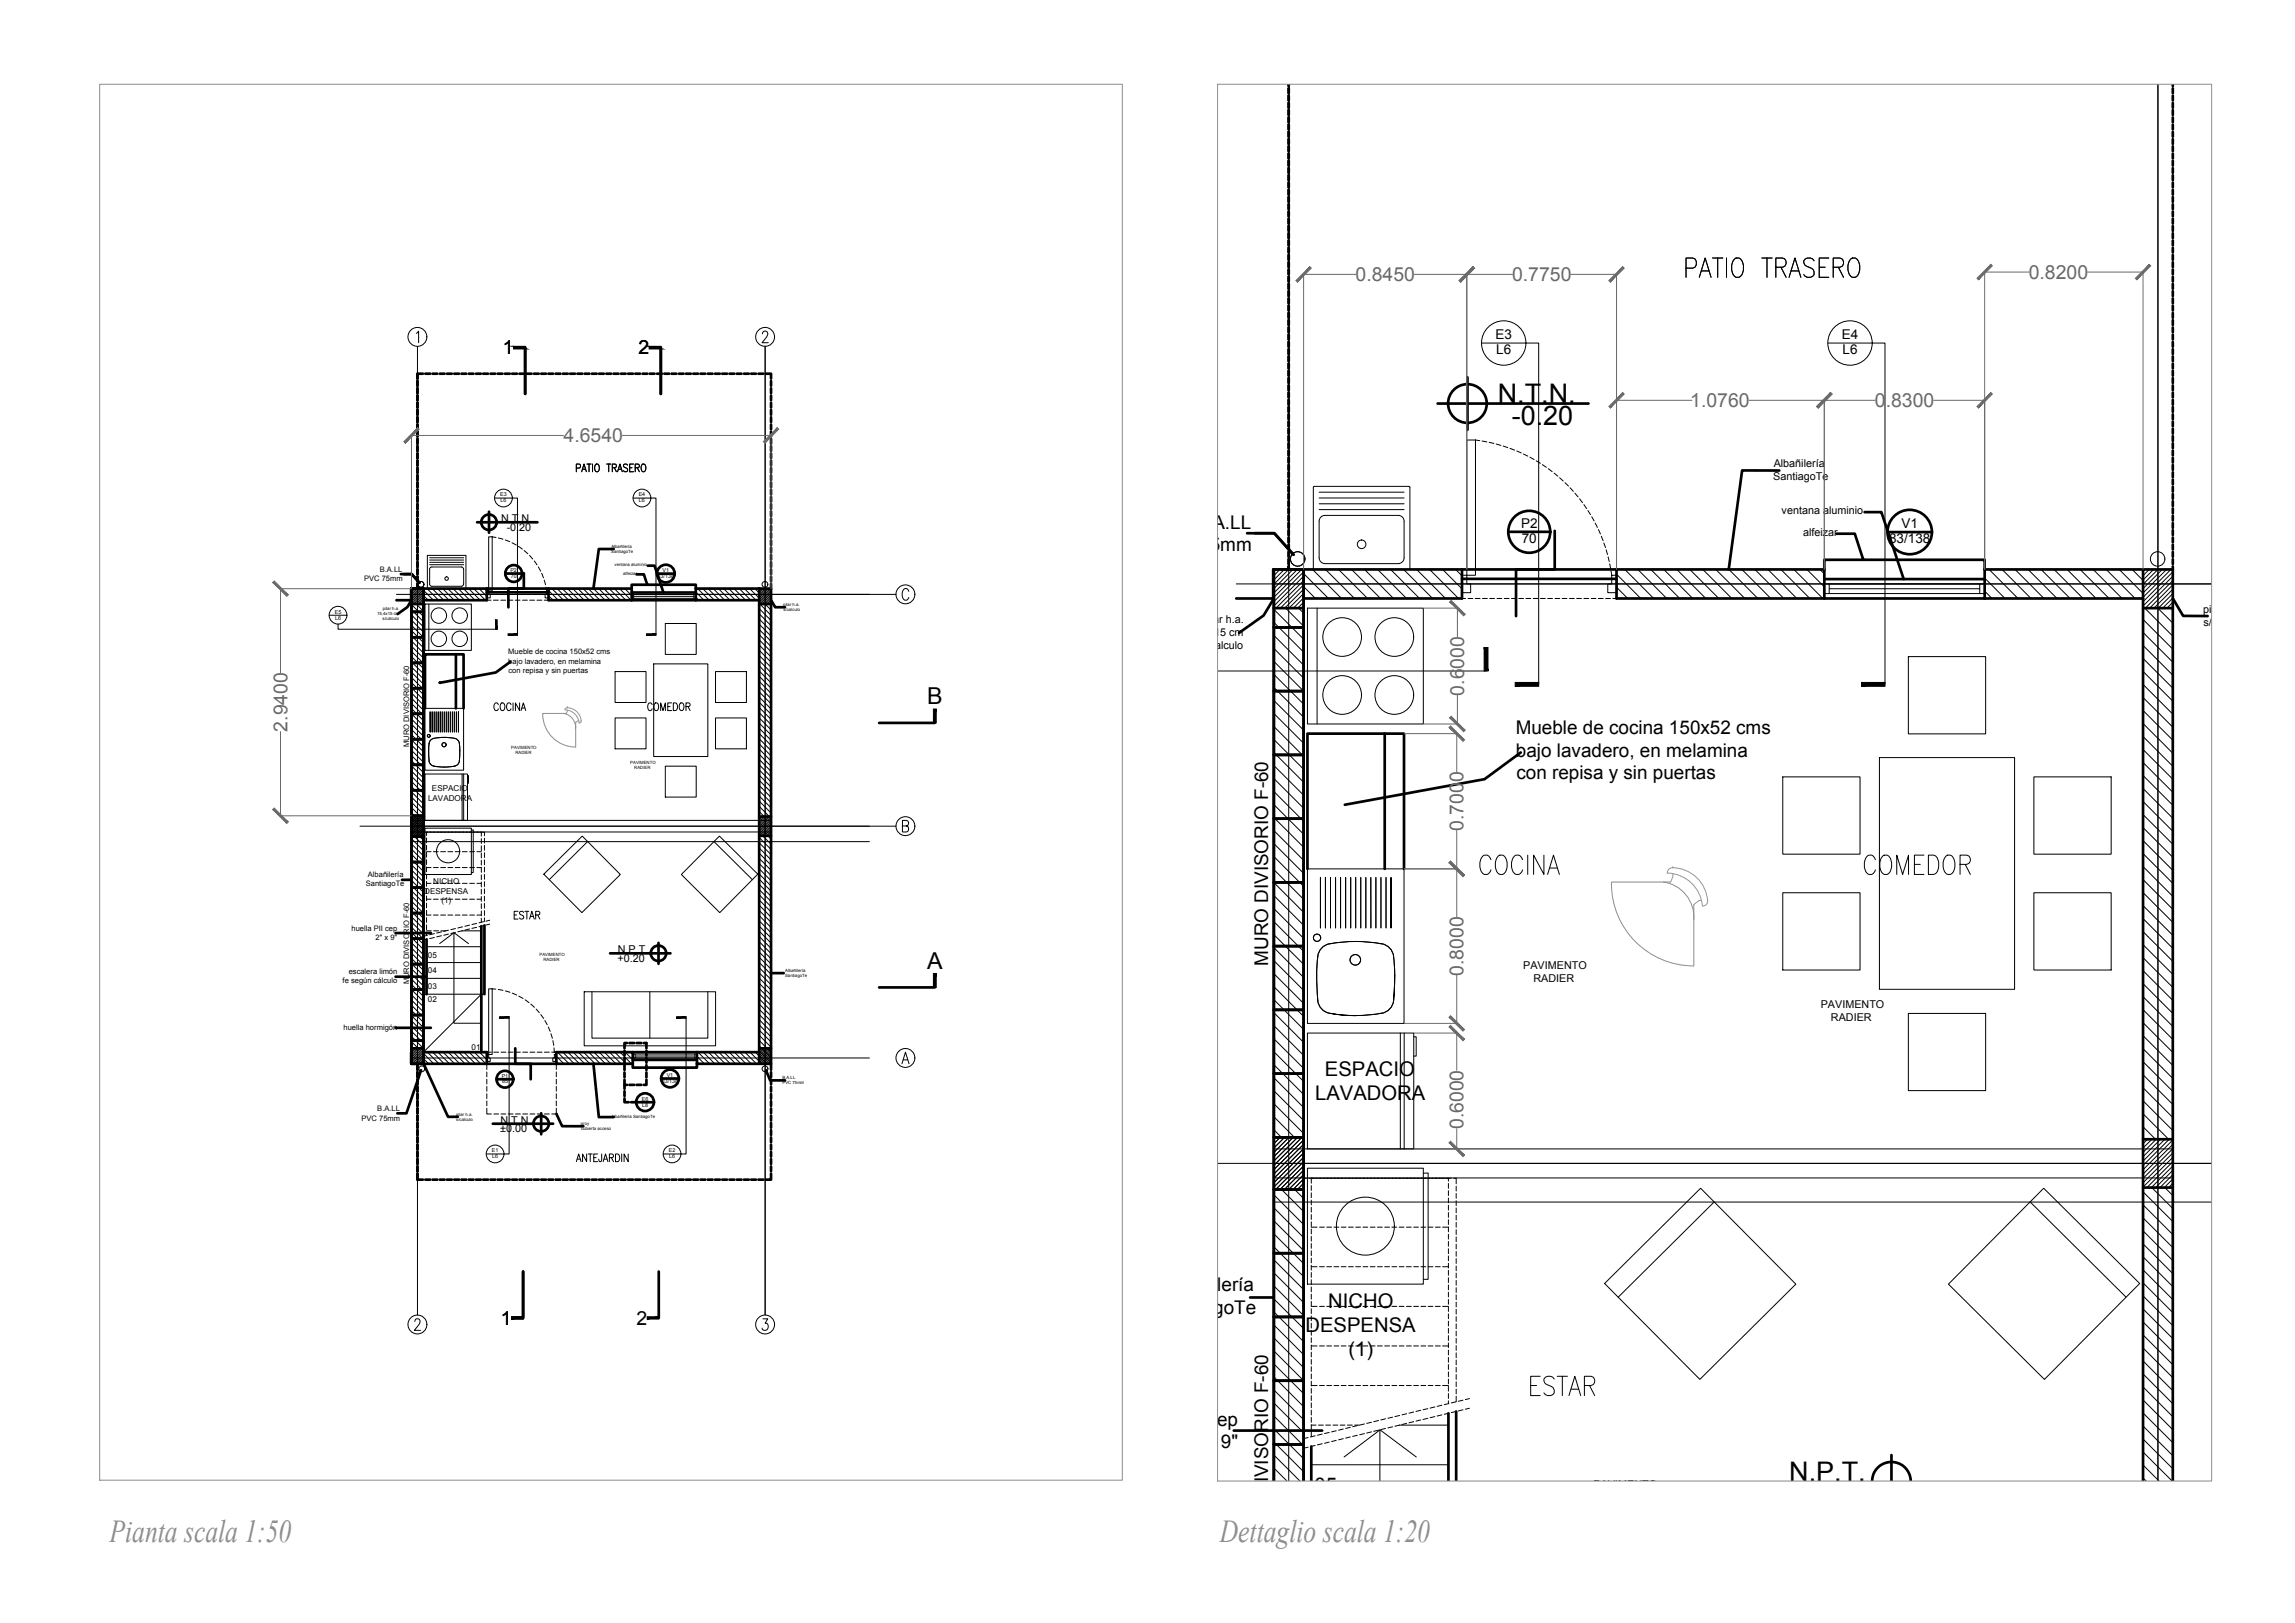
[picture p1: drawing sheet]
<svg xmlns="http://www.w3.org/2000/svg" width="594mm" height="420mm" viewBox="0 0 594 420" stroke-linecap="round" stroke-linejoin="round" font-family="sans-serif">
<defs><g id="words">
<text font-size="9.3" x="395.5" y="362.7">ESTAR</text>
<g font-size="8.8">
<text x="435.7" y="73">PATIO TRASERO</text>
<text x="382.1" y="227.5">COCINA</text>
<text x="481.9" y="227.5">COMEDOR</text>
</g>
<g font-size="8.3" fill="#8d8d8d">
<text x="28.4" y="399.1">Pianta scala 1:50</text>
<text x="315.8" y="399.1">Dettaglio scala 1:20</text>
</g>
<g font-size="7">
<text x="387.7" y="104.3">N.T.N.</text>
<text x="391.3" y="110">-0.20</text>
<text x="463.2" y="383.3">N.P.T.</text>
</g>
<g font-size="6">
<text x="240" y="182.3">B</text>
<text x="240" y="250.7">A</text>
</g>
<g font-size="5.2">
<text x="343" y="278.5">ESPACIO</text>
<text x="340.5" y="284.8">LAVADORA</text>
<text x="343.8" y="338.5">NICHO</text>
<text x="337.9" y="344.8">DESPENSA</text>
<text x="349.1" y="351.1">(1)</text>
<text x="340.3" y="386.2">05</text>
</g>
<g font-size="5" fill="#696969">
<text x="350.9" y="72.8">0.8450</text>
<text x="391.4" y="72.8">0.7750</text>
<text x="525.2" y="72.2">0.8200</text>
<text x="437.5" y="105.4">1.0760</text>
<text x="485.3" y="105.4">0.8300</text>
<text x="145.9" y="114.5">4.6540</text>
<text x="379" y="180.1" transform="rotate(-90 379 180.1)">0.6000</text>
<text x="74.4" y="189.4" transform="rotate(-90 74.4 189.4)">2.9400</text>
<text x="378.9" y="215.1" transform="rotate(-90 378.9 215.1)">0.7000</text>
<text x="378.9" y="252.6" transform="rotate(-90 378.9 252.6)">0.8000</text>
<text x="378.9" y="292.3" transform="rotate(-90 378.9 292.3)">0.6000</text>
</g>
<g font-size="5">
<text x="130.2" y="91.8">1</text>
<text x="165.3" y="91.8">2</text>
<text x="129.7" y="343">1</text>
<text x="164.8" y="343">2</text>
</g>
<g font-size="4.9">
<text x="309.2" y="136.8">B.A.LL</text>
<text x="299" y="142.7">PVC 75mm</text>
<text x="392.4" y="190.1">Mueble de cocina 150x52 cms</text>
<text x="392.4" y="195.9">bajo lavadero, en melamina</text>
<text x="392.5" y="201.7">con repisa y sin puertas</text>
<text x="328.2" y="250" transform="rotate(-90 328.2 250)">MURO DIVISORIO F-60</text>
<text x="301.5" y="334.2">Albañilería</text>
<text x="300.2" y="340.1">SantiagoTe</text>
<text x="290.9" y="369.2">huella PII cep</text>
<text x="306.4" y="375">2&quot; x 9&quot;</text>
<text x="328.2" y="403.6" transform="rotate(-90 328.2 403.6)">MURO DIVISORIO F-60</text>
</g>
<g font-size="3.5">
<text x="387.1" y="87.7">E3</text>
<text x="476.8" y="87.7">E4</text>
<text x="387.3" y="91.6">L6</text>
<text x="477" y="91.6">L6</text>
<text x="393.7" y="136.6">P2</text>
<text x="492.2" y="136.6">V1</text>
<text x="393.9" y="140.5">70</text>
<text x="489" y="140.5">83/138</text>
</g>
<g font-size="2.8">
<text x="459" y="124.2">SantiagoTe</text>
<text x="459.1" y="120.8">Albañilería</text>
<text x="129.7" y="135.2">N.T.N.</text>
<text x="131.2" y="137.4">-0.20</text>
<text x="461.2" y="132.9">ventana aluminio</text>
<text x="466.7" y="138.7">alfeizar</text>
<text x="311.2" y="161.3">pilar h.a.</text>
<text x="570.3" y="158.7">pilar h.a.</text>
<text x="570.4" y="162">s/calculo</text>
<text x="307.5" y="164.7">15,4x15 cm</text>
<text x="311" y="168">s/calculo</text>
<text x="159.9" y="249">+0.20</text>
<text x="159.9" y="246.8">N.P.T.</text>
<text x="394.3" y="250.9">PAVIMENTO</text>
<text x="396.9" y="254.2">RADIER</text>
<text x="471.3" y="261.1">PAVIMENTO</text>
<text x="473.9" y="264.4">RADIER</text>
<text x="129.5" y="293.1">±0.00</text>
<text x="129.5" y="290.9">N.T.N.</text>
<text x="412.5" y="385.3">PAVIMENTO</text>
</g>
<g font-size="2.1">
<text x="110.8" y="207.3">LAVADORA</text>
<text x="111.8" y="204.8">ESPACIO</text>
<text x="109.8" y="231.3">DESPENSA</text>
<text x="112.2" y="228.8">NICHO</text>
<text x="114.2" y="233.8">(1)</text>
<text x="110.8" y="247.9">05</text>
<text x="110.8" y="256.1">03</text>
<text x="110.8" y="252">04</text>
<text x="110.8" y="259.3">02</text>
<text x="122.1" y="271.8">01</text>
</g>
<g font-size="2">
<text x="98.3" y="148.1">B.A.LL</text>
<text x="94.2" y="150.5">PVC 75mm</text>
<text x="131.6" y="169.4">Mueble de cocina 150x52 cms</text>
<text x="131.6" y="171.8">bajo lavadero, en melamina</text>
<text x="131.6" y="174.1">con repisa y sin puertas</text>
<text x="105.9" y="193.4" transform="rotate(-90 105.9 193.4)">MURO DIVISORIO F-60</text>
<text x="95.2" y="227.1">Albañilería</text>
<text x="94.7" y="229.4">SantiagoTe</text>
<text x="91" y="241.1">huella PII cep</text>
<text x="97.2" y="243.4">2&quot; x 9&quot;</text>
<text x="88.7" y="254.5">fe según cálculo</text>
<text x="90.3" y="252.2">escalera limón</text>
<text x="105.9" y="254.8" transform="rotate(-90 105.9 254.8)">MURO DIVISORIO F-60</text>
<text x="88.9" y="266.6">huella hormigón</text>
<text x="97.7" y="287.7">B.A.LL</text>
<text x="93.6" y="290.1">PVC 75mm</text>
</g>
<g font-size="1.4">
<text x="129.5" y="128.5">E3</text>
<text x="129.5" y="130.1">L6</text>
<text x="165.3" y="128.5">E4</text>
<text x="165.4" y="130.1">L6</text>
<text x="132.1" y="148">P2</text>
<text x="132.2" y="149.6">70</text>
<text x="170.2" y="149.6">83/138</text>
<text x="171.5" y="148.1">V1</text>
<text x="86.7" y="158.8">E5</text>
<text x="86.7" y="160.4">L6</text>
<text x="129.9" y="278.9">P1</text>
<text x="129.9" y="280.5">85</text>
<text x="171.3" y="280.3">83/138</text>
<text x="172.6" y="278.7">V1</text>
<text x="166.1" y="284.9">E6</text>
<text x="166.2" y="286.5">L8</text>
<text x="127.3" y="298.3">E1</text>
<text x="127.4" y="299.9">L6</text>
<text x="173.1" y="298.3">E2</text>
<text x="173.2" y="299.9">L6</text>
</g>
<g font-size="1.1">
<text x="158.2" y="143.1">SantiagoTe</text>
<text x="158.3" y="141.7">Albañilería</text>
<text x="159.1" y="146.6">ventana aluminio</text>
<text x="161.3" y="148.9">alfeizar</text>
<text x="97.6" y="159.3">15,4x15 cm</text>
<text x="99" y="160.6">s/calculo</text>
<text x="99.1" y="158">pilar h.a.</text>
<text x="202.8" y="156.9">pilar h.a.</text>
<text x="202.8" y="158.2">s/calculo</text>
<text x="132.3" y="193.8">PAVIMENTO</text>
<text x="133.4" y="195.1">RADIER</text>
<text x="163.2" y="197.8">PAVIMENTO</text>
<text x="164.2" y="199.2">RADIER</text>
<text x="139.6" y="247.5">PAVIMENTO</text>
<text x="140.7" y="248.9">RADIER</text>
<text x="203.3" y="251.6">Albañilería</text>
<text x="203.2" y="253">SantiagoTe</text>
<text x="202.6" y="279.4">B.A.LL</text>
<text x="202.6" y="280.7">PVC 75mm</text>
<text x="118.1" y="288.9">pilar h.a.</text>
<text x="118.1" y="290.2">s/calculo</text>
<text x="150.4" y="291.3">proy</text>
<text x="150.4" y="292.6">cubierta acceso</text>
<text x="158.3" y="289.5">Albañilería SantiagoTe</text>
</g>
</g></defs>
<!-- layer: A-ANNO-SYMB -->
<g fill="none" stroke="#000" stroke-width=".26">
<path d="M333.6 21.8v361.6M558.6 21.8v361.6M108.1 89.7v250.8M198.1 89.6v250.8M102.6 153.9h129.4M320 151.2h252.5M93.2 213.9h138.8M106.5 215.4h93.1M106.5 217.9h118.6M106.5 212.4h93.1M106.5 273.9h118.6M329.7 297.4h232.7"/>
<path d="M315.2 301.2h257.3M329.7 304.9h232.7M329.7 311.2h242.8"/>
<circle cx="108.1" cy="87.2" r="2.44"/>
<circle cx="198.1" cy="87.2" r="2.44"/>
<circle cx="234.4" cy="153.9" r="2.44"/>
<circle cx="234.4" cy="213.9" r="2.44"/>
<circle cx="234.4" cy="273.9" r="2.44"/>
<circle cx="108.1" cy="342.9" r="2.44"/>
<circle cx="198.1" cy="342.9" r="2.44"/>
</g>
<!-- layer: A-WALL-FULL -->
<g fill="none" stroke="#000" stroke-width=".7">
<path d="M106.5 152.4h3.1v123h-3.1zM106.5 158.4h3.1M106.5 156.4h3.1M109.6 152.4h16.4v3h-16.4M142 152.4h21.5v3h-21.5zM196.5 152.4h3.1v123h-3.1zM196.5 152.4h-16.4v3h16.4M196.5 156.4h3.1M329.7 157.4h7.7M337.4 147.4h41v7.5h-41M418.5 147.4h53.7v7.5h-53.7zM554.7 147.4h-41v7.5h41"/>
<path d="M554.7 157.4h7.7M106.5 178.2h3.1M106.5 171.6h3.1M106.5 165h3.1M329.7 162.4h7.7M329.7 178.9h7.7M106.5 198h3.1M106.5 191.4h3.1M106.5 184.8h3.1M329.7 195.4h7.7M106.5 211.2h3.1M106.5 216.6h3.1"/>
<path d="M106.5 204.6h3.1M196.5 211.4h3.1M196.5 216.4h3.1M329.7 211.9h7.7M106.5 223.2h3.1M106.5 229.8h3.1M106.5 236.4h3.1M329.7 228.4h7.7M106.5 243h3.1M106.5 249.6h3.1M106.5 256.2h3.1M329.7 244.9h7.7"/>
<path d="M106.5 269.4h3.1M106.5 262.8h3.1M106.5 271.4h3.1M109.6 272.4h16.4v3h-16.4M144 272.4h19.8v3h-19.8zM196.5 272.4h-16.1v3h16.1M196.5 271.4h3.1M329.7 277.9h7.7M329.7 261.4h7.7M329.7 294.4h7.7M554.7 294.9h7.7M329.7 307.9h7.7"/>
<path d="M554.7 307.4h7.7M329.7 324.4h7.7M329.7 340.9h7.7M329.7 357.4h7.7M329.7 373.9h7.7M329.7 383.4v-236h7.7v236M554.7 383.4v-236h7.7v236"/>
</g>
<!-- layer: A-WALL-FULL-EXTR -->
<path d="M102.6 155.4h3.9M320 154.9h9.7" fill="none" stroke="#000" stroke-width=".7"/>
<!-- layer: A-FURN -->
<g fill="none" stroke="#000" stroke-width=".26">
<path d="M340 126.2v21.1l24.7 .1 .2-.2M340 126.2l.2-.3h24.5l.2 .3M341.5 128.9h22M341.5 127.4h22M341.5 130.4h22M341.5 131.9h22M365 126.2v21M110 156.4h12v12h-12zM111 156.4v12M111.2 147.4l.2-.5 .4-.1h7.6l.4 .1 .2 .5M111.2 151.2l.2 .4 .4 .2h7.6l.4-.2 .2-.4M111.2 145h8.8"/>
<path d="M111.2 144.4h8.8M111.2 145.6h8.8M111.2 146.2h8.8M111.2 147.4v3.8M120 147.4v3.8M120.6 143.9l-10-.1v8.5h10M120.6 143.9v8.4M338.4 157.4h30v30h-30zM340.9 157.4v30M341.5 144.4v-9.5a1.49 1.49 0 0 1 1.5-1.5h19a1.49 1.49 0 0 1 1.5 1.5v9.5M341.5 144.4a1.49 1.49 0 0 0 1.5 1.5M343 145.9h19"/>
<path d="M363.5 144.4a1.49 1.49 0 0 1-1.5 1.5M159.2 173.9h8v8h-8zM169.2 171.9h14v23.9h-14zM172.2 161.4h8v8h-8zM185.2 173.9h8v8h-8zM494 170h20v20h-20zM110 183.4h10v16h-10zM111.1 192.4l.3-.7a5.7 5.7 0 0 1 4.1-.8l2.6 .4 .5 .4 .3 .7M111.1 192.4l-.1 3.6a2.04 2.04 0 0 0 2.4 2.5l1.1 .1a8.6 8.6 0 0 0 3.9-.6 3.1 3.1 0 0 0 .6-2.6l-.1-3M111.3 184.3v5.2v-5.2M111.9 184.3v5.2v-5.2M112.4 184.3v5.2"/>
<path d="M112.9 184.3v5.2M113.4 184.3v5.2v-5.2M114 184.3v5.2v-5.2M114.5 184.3v5.2M115 184.3v5.2M115.5 184.3v5.2M116 184.3v5.2M116.6 184.3v5.2M117.1 184.3v5.2M117.6 184.3v5.2M118.1 184.3v5.2M118.7 184.3v5.2v-5.2"/>
<path d="M159.2 185.9h8v8h-8zM172.2 198.3h8v8h-8zM185.2 185.9h8v8h-8zM486.5 196.1h35v60h-35zM110 214.4h12v12h-12zM110 200.4h11v12h-11zM119.6 200.4v12M120 200.4v12M121 200.8h.3v2h-.3M122 214.9h.5v11h-.5M152.1 217.9l-9.9 9.8M184.8 217.9l10 9.8"/>
<path d="M186.2 216.4l10 9.9-9.9 10-9.9-9.9zM461.5 201.1h20v20h-20zM526.5 201.1h20v20h-20zM140.8 226.3l9.9-9.9 9.9 10-10 9.9zM338.4 224.9h25v40h-25zM341.8 227.2v13v-13M343.1 227.2v13v-13M344.4 227.2v13M345.7 227.2v13M347 227.2v13v-13M348.3 227.2v13v-13M349.6 227.2v13"/>
<path d="M350.9 227.2v13M352.2 227.2v13M353.6 227.2v13M354.8 227.2l.1 13M356.2 227.2v13M357.5 227.2v13M358.8 227.2v13M360.1 227.2v13v-13M461.5 231.1h20v20h-20zM526.5 231.1h20v20h-20zM151.2 256.7h34v14h-34zM153.2 256.7v12h30v-12"/>
<path d="M168.2 256.7v12M344.2 244.3a37.5 37.5 0 0 1 13.5 0M344.2 244.3a4.1 4.1 0 0 0-3.2 4.6l-.1 5.1a24.7 24.7 0 0 0 .6 6.4 3.8 3.8 0 0 0 2.7 1.9M357.7 244.3a4.1 4.1 0 0 1 3.2 4.6l.1 3.4M360.7 259.1a3.9 3.9 0 0 1-3.9 3.3l-5.9 .5M361 252.3l-.2 6.8zM338.4 267.4h27.6v30h-27.6zM344.2 262.3l3.3 .5 3.4 .1-3.4-.1zM362.5 267.4v30M363.5 267.4v30M366 268.4h.6v5h-.6M494 262.4h20v19.9h-20z"/>
<path d="M338.4 302.4h30v30h-30zM368.4 303.7h1.3v27.5h-1.3M443.7 311.1l-24.8 24.7M525.5 311.1l24.8 24.7M529 307.6l24.9 24.7-24.7 24.8-24.8-24.7zM415.4 332.3l24.8-24.7 24.7 24.8-24.9 24.7z"/>
<circle cx="109" cy="151.3" r=".75"/>
<circle cx="113.6" cy="159.4" r="2"/>
<circle cx="115.6" cy="149.8" r=".46"/>
<circle cx="119" cy="159.4" r="2"/>
<circle cx="198" cy="151.3" r=".75"/>
<circle cx="335.9" cy="144.7" r="1.87"/>
<circle cx="352.5" cy="140.9" r="1.11"/>
<circle cx="558.5" cy="144.7" r="1.87"/>
<circle cx="113.6" cy="165.4" r="2"/>
<circle cx="119" cy="165.4" r="2"/>
<circle cx="347.4" cy="179.9" r="5"/>
<circle cx="347.4" cy="164.9" r="5"/>
<circle cx="360.9" cy="164.9" r="5"/>
<circle cx="360.9" cy="179.9" r="5"/>
<circle cx="111" cy="190.5" r=".37"/>
<circle cx="115" cy="192.8" r=".54"/>
<circle cx="116" cy="220.4" r="3"/>
<circle cx="340.9" cy="242.8" r=".94"/>
<circle cx="350.8" cy="248.5" r="1.37"/>
<circle cx="109.2" cy="276.7" r=".75"/>
<circle cx="198" cy="276.7" r=".75"/>
<circle cx="353.4" cy="317.4" r="7.5"/>
</g>
<!-- layer: A-FLOR-OVHD -->
<g fill="none" stroke="#000" stroke-width=".26">
<path d="M126 155.4h1.1M127.7 155.4h1.3M129.6 155.4h1.3M131.5 155.4h1.2M133.4 155.4h1.2M135.3 155.4h1.2M137.1 155.4h1.3M139 155.4h1.3M140.9 155.4h1.1M378.4 154.9h1M380 154.9h1.3M381.9 154.9h1.2"/>
<path d="M383.8 154.9h1.2M385.6 154.9h1.3M387.5 154.9h1.3M389.4 154.9h1.2M391.3 154.9h1.2M393.1 154.9h1.3M395 154.9h1.2M396.9 154.9h1.2M398.7 154.9h1.3M400.6 154.9h1.3M402.5 154.9h1.3M404.4 154.9h1.2"/>
<path d="M406.3 154.9h1.2M408.1 154.9h1.3M410 154.9h1.3M411.9 154.9h1.2M413.8 154.9h1.2M415.6 154.9h1.3M417.5 154.9h1M109.7 215.4h15.7v1M110.4 215.4v.9M110.4 216.9v1.3M110.4 218.8v1.3M124.6 215.4v1.1"/>
<path d="M124.6 217.1v1.2M124.6 219v1.2M125.4 217v1.2M125.4 218.9v1.2M110.4 235.7v1.2h1.2M110.4 232.8h1.2M110.4 228.7h1.2M110.4 224.6h1.2M110.4 220.5h1.2M110.4 220.7v1.2M110.4 222.6v1.2M110.4 224.4v1.3"/>
<path d="M110.4 226.3v1.3M110.4 228.2v1.2M110.4 230.1v1.2M110.4 231.9v1.3M110.4 233.8v1.2M110.4 237.5v1.3M110.4 239.4v1.3M112.2 236.9h1.2M112.2 232.8h1.2M112.2 228.7h1.2M112.2 224.6h1.2M112.2 220.5h1.2"/>
<path d="M114.1 236.9h1.2M114.1 232.8h1.2M114.1 228.7h1.2M114.1 224.6h1.2M114.1 220.5h1.2M115.9 236.9h1.3M115.9 232.8h1.3M115.9 228.7h1.3M115.9 224.6h1.3M115.9 220.5h1.3M117.8 236.9h1.3M117.8 232.8h1.3"/>
<path d="M117.8 228.7h1.3M117.8 224.6h1.3M117.8 220.5h1.3M119.7 236.9h1.2M119.7 232.8h1.2M119.7 228.7h1.2M119.7 224.6h1.2M119.7 220.5h1.2M119.7 239.9l-1.2 .3M121.5 239.5l-1.2 .3M121.6 236.9h1.2M121.6 232.8h1.2"/>
<path d="M121.6 228.7h1.2M121.6 224.6h1.2M121.6 220.5h1.2M123.4 239l-1.2 .3M123.5 224.6h1.1v1.2M123.5 236.9h1.1M123.5 232.8h1.1M123.5 228.7h1.1M123.5 220.5h1.1M124.6 220.8v1.3M124.6 222.7v1.3M124.6 226.5v1.2"/>
<path d="M124.6 228.3v1.3M124.6 230.2v1.3M124.6 232.1v1.2M124.6 234v1.2M124.6 235.8v1.3M124.6 237.7v1.1M125.2 239.6l-1.2 .3M125.2 238.6l-1.2 .3M125.4 220.7v1.3M125.4 222.6v1.3M125.4 224.5v1.2M125.4 226.4v1.2"/>
<path d="M125.4 228.3v1.2M125.4 230.1v1.3M125.4 232v1.2M125.4 233.9v1.2M125.4 235.7v1.3M125.4 237.6v1M126.8 239.2l-1 .3M126.8 238.2l-1 .3M110.4 241h1.2M110.4 241.3v.9M110.6 243.1l-.9 .3M110.6 242.1l-.9 .3"/>
<path d="M112.3 241h1.2M112.4 242.7l-1.2 .3M112.4 241.7l-1.2 .3M114.1 241h1.3M114.3 242.2l-1.3 .3M114.3 241.3l-1.3 .2M116.1 241.8l-1.2 .3M116.1 240.8l-1.2 .3M117.9 241.4l-1.2 .3M117.9 240.4l-1.2 .3M119.7 240.9l-1.2 .3M121.5 240.5l-1.2 .3"/>
<path d="M123.4 240.1l-1.2 .2M126 272.4h1.2M126 275.4v1.5M126 277.5v1.3M126 279.4v1.2M127.8 272.4h1.3M129.7 272.4h1.2M131.6 272.4h1.2M133.4 272.4h1.3M135.3 272.4h1.3M137.2 272.4h1.2M139.1 272.4h1.2"/>
<path d="M140.9 272.4h1.3M142.8 272.4h1.2M144 275.4v1.5M144 277.5v1.3M144 279.4v1.2M126 286.9v1.5h1.2M126 281.3v1.2M126 283.1v1.3M126 285v1.3M127.8 288.4h1.3M129.7 288.4h1.2M131.6 288.4h1.2"/>
<path d="M133.4 288.4h1.3M135.3 288.4h1.3M137.2 288.4h1.2M139.1 288.4h1.2M140.9 288.4h1.3M144 286.9v1.5h-1.2M144 281.3v1.2M144 283.1v1.3M144 285v1.3M337.5 305h.7M338.8 305h36.9M339.4 317.7h1.5"/>
<path d="M339.4 305v1.3M339.4 306.9v1.3M339.4 308.8v1.2M339.4 310.7v1.2M339.4 312.5v1.3M339.4 314.4v1.3M339.4 316.3v1.3M339.4 318.2v1.2M341.6 317.7h1.2M343.4 317.7h1.3M345.3 317.7h1.3M347.2 317.7h1.2"/>
<path d="M349.1 317.7h1.2M350.9 317.7h1.3M352.8 317.7h1.3M354.7 317.7h1.2M356.6 317.7h1.2M358.4 317.7h1.3M360.3 317.7h1.3M362.2 317.7h1.2M364.1 317.7h1.2M365.9 317.7h1.3M367.8 317.7h1.3M369.7 317.7h1.2"/>
<path d="M371.6 317.7h1.2M373.4 317.7h1.5M374.9 305v.8M374.9 306.4v1.2M374.9 308.3v1.2M374.9 310.1v1.3M374.9 312v1.3M374.9 313.9v1.2M374.9 315.8v1.2M374.9 317.6v1.3M374.9 319.5v1.3M376.3 305h.6v1.5"/>
<path d="M376.9 307.1v1.2M376.9 309v1.2M376.9 310.8v1.3M376.9 312.7v1.3M376.9 314.6v1.2M376.9 316.5v1.2M376.9 318.3v1.3M339.4 336.9v1.3h1.5M339.4 327.9h1.5M339.4 320.1v1.2M339.4 321.9v1.3M339.4 323.8v1.2"/>
<path d="M339.4 325.7v1.2M339.4 327.5v1.3M339.4 329.4v1.3M339.4 331.3v1.2M339.4 333.2v1.2M339.4 335v1.3M339.4 338.8v1.3M341.6 338.2h1.2M341.6 327.9h1.2M343.4 338.2h1.3M343.4 327.9h1.3M345.3 338.2h1.3"/>
<path d="M345.3 327.9h1.3M347.2 338.2h1.2M347.2 327.9h1.2M349.1 338.2h1.2M349.1 327.9h1.2M350.9 338.2h1.3M350.9 327.9h1.3M352.8 338.2h1.3M352.8 327.9h1.3M354.7 338.2h1.2M354.7 327.9h1.2M356.6 338.2h1.2"/>
<path d="M356.6 327.9h1.2M358.4 338.2h1.3M358.4 327.9h1.3M360.3 338.2h1.3M360.3 327.9h1.3M362.2 338.2h1.2M362.2 327.9h1.2M364.1 338.2h1.2M364.1 327.9h1.2M365.9 338.2h1.3M365.9 327.9h1.3M367.8 338.2h1.3"/>
<path d="M367.8 327.9h1.3M369.7 338.2h1.2M369.7 327.9h1.2M371.6 338.2h1.2M371.6 327.9h1.2M373.4 338.2h1.5M373.4 327.9h1.5M374.9 321.4v1.2M374.9 323.3v1.2M374.9 325.1v1.3M374.9 327v1.3M374.9 328.9v1.3"/>
<path d="M374.9 330.8v1.2M374.9 332.6v1.3M374.9 334.5v1.3M374.9 336.4v1.2M374.9 338.3v1.2M376.9 320.2v1.3M376.9 322.1v1.2M376.9 324v1.2M376.9 325.8v1.3M376.9 327.7v1.3M376.9 329.6v1.2M376.9 331.5v1.2"/>
<path d="M376.9 333.3v1.3M376.9 335.2v1.3M376.9 337.1v1.2M376.9 339v1.2M339.4 358.7h1.5M339.4 348.4h1.5M339.4 340.7v1.2M339.4 342.6v1.2M339.4 344.4v1.3M339.4 346.3v1.2M339.4 348.2v1.2M339.4 350v1.3"/>
<path d="M339.4 351.9v1.3M339.4 353.8v1.2M339.4 355.7v1.2M339.4 357.6v1.2M339.4 359.4v1.3M341.6 358.7h1.2M341.6 348.4h1.2M343.4 358.7h1.3M343.4 348.4h1.3M345.3 358.7h1.3M345.3 348.4h1.3M347.2 358.7h1.2"/>
<path d="M347.2 348.4h1.2M349.1 358.7h1.2M349.1 348.4h1.2M350.9 358.7h1.3M350.9 348.4h1.3M352.8 358.7h1.3M352.8 348.4h1.3M354.7 358.7h1.2M354.7 348.4h1.2M356.6 358.7h1.2M356.6 348.4h1.2M358.4 358.7h1.3"/>
<path d="M358.4 348.4h1.3M360.3 358.7h1.3M360.3 348.4h1.3M362.2 358.7h1.2M362.2 348.4h1.2M364.1 358.7h1.2M364.1 348.4h1.2M365.9 358.7h1.3M365.9 348.4h1.3M367.8 358.7h1.3M367.8 348.4h1.3M369.7 358.7h1.2"/>
<path d="M369.7 348.4h1.2M371.6 358.7h1.2M371.6 348.4h1.2M373.4 358.7h1.5M373.4 348.4h1.5M374.9 340.1v1.3M374.9 342v1.3M374.9 343.9v1.2M374.9 345.8v1.2M374.9 347.6v1.3M374.9 349.5v1.3M374.9 351.4v1.3"/>
<path d="M374.9 353.3v1.2M374.9 355.1v1.3M374.9 357v1.3M374.9 358.9v1.2M376.9 340.8v1.3M376.9 342.7v1.3M376.9 344.6v1.2M376.9 346.5v1.2M376.9 348.3v1.3M376.9 350.2v1.3M376.9 352.1v1.2M376.9 354v1.2"/>
<path d="M376.9 355.8v1.3M376.9 357.7v1.3M376.9 359.6v1.2M338.6 374.6l-1.1 .3M338.6 372.1l-1.1 .3M339.4 368.9h1.3M339.4 361.3v1.3M339.4 363.2v1.2M339.4 365.1v1.2M339.4 366.9v1.3M339.4 368.8v1.2M339.4 370.7v1.2"/>
<path d="M340.4 374.2l-1.2 .3M340.4 371.7l-1.2 .3M341.3 368.9h1.2M342.3 373.8l-1.3 .3M342.3 371.3l-1.3 .3M343.2 368.9h1.2M344.1 373.3l-1.2 .3M344.1 370.8l-1.2 .3M345 368.9h1.3M345.9 372.9l-1.2 .3M345.9 370.4l-1.2 .3M346.9 368.9h1.3"/>
<path d="M347.7 372.4l-1.2 .3M347.7 369.9l-1.2 .3M348.8 368.9h1.2M349.5 372l-1.2 .3M349.5 369.5l-1.2 .3M350.7 368.9h1.2M351.4 371.6l-1.3 .2M351.4 369.1l-1.3 .3M353.2 371.1l-1.2 .3M353.2 368.6l-1.2 .3M355 370.7l-1.2 .3M355 368.2l-1.2 .3"/>
<path d="M356.8 370.2l-1.2 .3M356.8 367.7l-1.2 .3M358.7 369.8l-1.3 .3M358.7 367.3l-1.3 .3M360.5 369.4l-1.2 .2M360.5 366.9l-1.2 .2M362.3 368.9l-1.2 .3M362.3 366.4l-1.2 .3M364.1 368.5l-1.2 .3M364.1 366l-1.2 .3M365.9 368l-1.2 .3M365.9 365.5l-1.2 .3"/>
<path d="M367.8 367.6l-1.2 .3M367.8 365.1l-1.2 .3M369.6 367.2l-1.2 .3M369.6 364.7l-1.2 .2M371.4 366.7l-1.2 .3M371.4 364.2l-1.2 .3M373.2 366.3l-1.2 .3M373.2 363.8l-1.2 .3M374.9 360.8v1.2M374.9 362.6v.8M375.1 365.8l-1.2 .3M375.1 363.3l-1.2 .3"/>
<path d="M376.9 365.4l-1.2 .3M376.9 362.9l-1.2 .3M376.9 361.5v1.4M378.7 365l-1.2 .3M378.7 362.5l-1.2 .3M380.4 364.6l-1.1 .2M380.4 362.1l-1.1 .2"/>
</g>
<!-- layer: A-FLOR-LEVL -->
<g fill="none" stroke="#000" stroke-width=".7">
<path d="M333.6 21.8v.5M333.6 22.9v1.2M333.6 24.8v1.2M333.6 26.6v1.3M333.6 28.5v1.3M333.6 30.4v1.2M333.6 32.3v1.2M333.6 34.1v1.3M333.6 36v1.3M333.6 37.9v1.2M333.6 39.8v1.2M562.4 21.8v.5"/>
<path d="M562.4 22.9v1.2M562.4 24.8v1.2M562.4 26.6v1.3M562.4 28.5v1.3M562.4 30.4v1.2M562.4 32.3v1.2M562.4 34.1v1.3M562.4 36v1.3M562.4 37.9v1.2M562.4 39.8v1.2M333.6 41.6v1.3M333.6 43.5v1.3"/>
<path d="M333.6 45.4v1.2M333.6 47.3v1.2M333.6 49.1v1.3M333.6 51v1.3M333.6 52.9v1.2M333.6 54.8v1.2M333.6 56.6v1.3M333.6 58.5v1.3M562.4 41.6v1.3M562.4 43.5v1.3M562.4 45.4v1.2M562.4 47.3v1.2"/>
<path d="M562.4 49.1v1.3M562.4 51v1.3M562.4 52.9v1.2M562.4 54.8v1.2M562.4 56.6v1.3M562.4 58.5v1.3M333.6 60.4v1.2M333.6 62.3v1.2M333.6 64.1v1.3M333.6 66v1.3M333.6 67.9v1.2M333.6 69.8v1.2"/>
<path d="M333.6 71.6v1.3M333.6 73.5v1.3M333.6 75.4v1.2M333.6 77.3v1.2M333.6 79.1v1.3M562.4 60.4v1.2M562.4 62.3v1.2M562.4 64.1v1.3M562.4 66v1.3M562.4 67.9v1.2M562.4 69.8v1.2M562.4 71.6v1.3"/>
<path d="M562.4 73.5v1.3M562.4 75.4v1.2M562.4 77.3v1.2M562.4 79.1v1.3M108.1 96.7v1.3v-1.3h1.4M108.1 98.6v1.3M110.1 96.7h1.2M112 96.7h1.2M113.8 96.7h1.3M115.7 96.7h1.3M117.6 96.7h1.2M119.5 96.7h1.2"/>
<path d="M121.3 96.7h1.3M123.2 96.7h1.3M125.1 96.7h1.2M127 96.7h1.2M128.8 96.7h1.3M130.7 96.7h1.3M132.6 96.7h1.2M134.5 96.7h1.2M136.3 96.7h1.3M138.2 96.7h1.3M140.1 96.7h1.2M142 96.7h1.2"/>
<path d="M143.8 96.7h1.3M145.7 96.7h1.3M147.6 96.7h1.2M149.5 96.7h1.2M151.3 96.7h1.3M153.2 96.7h1.3M155.1 96.7h1.2M157 96.7h1.2M158.8 96.7h1.3M160.7 96.7h1.3M162.6 96.7h1.2M164.5 96.7h1.2"/>
<path d="M166.3 96.7h1.3M168.2 96.7h1.2M170.1 96.7h1.2M172 96.7h1.2M173.8 96.7h1.3M175.7 96.7h1.3M177.6 96.7h1.2M179.5 96.7h1.2M181.3 96.7h1.3M183.2 96.7h1.3M185.1 96.7h1.2M187 96.7h1.2"/>
<path d="M188.8 96.7h1.3M190.7 96.7h1.2M192.6 96.7h1.2M194.4 96.7h1.3M196.3 96.7h1.3M198.2 96.7h1.4v1.3M199.6 98.6v1.3M333.6 81v1.3M333.6 82.9v1.2M333.6 84.8v1.2M333.6 86.6v1.3M333.6 88.5v1.3"/>
<path d="M333.6 90.4v1.2M333.6 92.3v1.2M333.6 94.1v1.3M333.6 96v1.3M333.6 97.9v1.2M333.6 99.8v1.2M562.4 81v1.3M562.4 82.9v1.2M562.4 84.8v1.2M562.4 86.6v1.3M562.4 88.5v1.3M562.4 90.4v1.2"/>
<path d="M562.4 92.3v1.2M562.4 94.1v1.3M562.4 96v1.3M562.4 97.9v1.2M562.4 99.8v1.2M108.1 100.5v1.3M108.1 102.4v1.2M108.1 104.3v1.2M108.1 106.1v1.3M108.1 108v1.3M108.1 109.9v1.2M108.1 111.8v1.2"/>
<path d="M108.1 113.6v1.3M108.1 115.5v1.2M108.1 117.4v1.2M108.1 119.2v1.3M199.6 100.5v1.3M199.6 102.4v1.2M199.6 104.3v1.2M199.6 106.1v1.3M199.6 108v1.3M199.6 109.9v1.2M199.6 111.8v1.2M199.6 113.6v1.3"/>
<path d="M199.6 115.5v1.2M199.6 117.4v1.2M199.6 119.2v1.3M333.6 101.6v1.3M333.6 103.5v1.3M333.6 105.4v1.2M333.6 107.3v1.2M333.6 109.1v1.3M333.6 111v1.3M333.6 112.9v1.2M333.6 114.8v1.2M333.6 116.6v1.3"/>
<path d="M333.6 118.5v1.3M562.4 101.6v1.3M562.4 103.5v1.3M562.4 105.4v1.2M562.4 107.3v1.2M562.4 109.1v1.3M562.4 111v1.3M562.4 112.9v1.2M562.4 114.8v1.2M562.4 116.6v1.3M562.4 118.5v1.3M108.1 121.1v1.3"/>
<path d="M108.1 123v1.3M108.1 124.9v1.2M108.1 126.8v1.2M108.1 128.6v1.3M108.1 130.5v1.3M108.1 132.4v1.2M108.1 134.3v1.2M108.1 136.1v1.3M108.1 138v1.2M108.1 139.9v1.2M199.6 121.1v1.3M199.6 123v1.3"/>
<path d="M199.6 124.9v1.2M199.6 126.8v1.2M199.6 128.6v1.3M199.6 130.5v1.3M199.6 132.4v1.2M199.6 134.3v1.2M199.6 136.1v1.3M199.6 138v1.2M199.6 139.9v1.2M333.6 120.4v1.2M333.6 122.3v1.2M333.6 124.1v1.3"/>
<path d="M333.6 126v1.3M333.6 127.9v1.2M333.6 129.8v1.2M333.6 131.6v1.3M333.6 133.5v1.3M333.6 135.4v1.2M333.6 137.3v1.2M333.6 139.1v1.3M562.4 120.4v1.2M562.4 122.3v1.2M562.4 124.1v1.3M562.4 126v1.3"/>
<path d="M562.4 127.9v1.2M562.4 129.8v1.2M562.4 131.6v1.3M562.4 133.5v1.3M562.4 135.4v1.2M562.4 137.3v1.2M562.4 139.1v1.3M106.5 152.4v3M108.1 141.7v1.3M108.1 143.6v1.3M108.1 145.5v1.3M108.1 147.4v1.2"/>
<path d="M108.1 149.3v1.2M108.1 151.1v1.3M126 153.3h16M126 152.4h16M163.5 152.4v-1h16.6v1M163.5 155.4h16.6M163.5 153.4h16.6M199.6 141.7v1.3M199.6 143.6v1.3M199.6 145.5v1.3M199.6 147.4v1.2M199.6 149.3v1.2"/>
<path d="M199.6 151.1v1.3M329.6 147.4v7.5M333.6 146.6v.8v-.8M333.6 141v1.3M333.6 142.9v1.2M333.6 144.8v1.2M378.4 147.4h40.1M378.4 149.9h40.1M472.2 147.4v-2.5h41.5v2.5M472.2 154.9h41.5M472.2 149.9h41.5M562.4 141v1.3"/>
<path d="M562.4 142.9v1.2M562.4 144.8v1.2M562.4 146.6v.8M118 169.4v14M110 183.4v-14h10v14M358.4 189.9v35M124.6 239.8v32.6M125.4 239.6v17.8M338.4 224.9v-35h25v35M110.4 243.2v14.2M106.5 272.4v3M108.1 275.4v1.5"/>
<path d="M108.1 277.6v1.2M108.1 279.5v1.2M126 275.4h18M163.8 275.4v1h16.6v-1M163.8 272.4h16.6M163.8 274.4h16.6M199.6 275.4v1.5M199.6 277.6v1.2M199.6 279.5v1.2M108.1 281.3v1.3M108.1 283.2v1.3M108.1 285.1v1.2"/>
<path d="M108.1 286.9v1.3M108.1 288.8v1.3M108.1 290.7v1.2M108.1 292.6v1.2M108.1 294.4v1.3M108.1 296.3v1.3M108.1 298.2v1.2M199.6 281.3v1.3M199.6 283.2v1.3M199.6 285.1v1.2M199.6 286.9v1.3M199.6 288.8v1.3"/>
<path d="M199.6 290.7v1.2M199.6 292.6v1.2M199.6 294.4v1.3M199.6 296.3v1.3M199.6 298.2v1.2M108.1 305.4v-1.6v1.6h1.4M108.1 300.1v1.2M108.1 302v1.2M110.1 305.4h1.2M112 305.4h1.2M113.8 305.4h1.3M115.7 305.4h1.3"/>
<path d="M117.6 305.4h1.2M119.5 305.4h1.2M121.3 305.4h1.3M123.2 305.4h1.3M125.1 305.4h1.2M127 305.4h1.2M128.8 305.4h1.3M130.7 305.4h1.3M132.6 305.4h1.2M134.5 305.4h1.2M136.3 305.4h1.3M138.2 305.4h1.3"/>
<path d="M140.1 305.4h1.2M142 305.4h1.2M143.8 305.4h1.3M145.7 305.4h1.3M147.6 305.4h1.2M149.5 305.4h1.2M151.3 305.4h1.3M153.2 305.4h1.3M155.1 305.4h1.2M157 305.4h1.2M158.8 305.4h1.3M160.7 305.4h1.3"/>
<path d="M162.6 305.4h1.2M164.5 305.4h1.2M166.3 305.4h1.3M168.2 305.4h1.2M170.1 305.4h1.2M172 305.4h1.2M173.8 305.4h1.3M175.7 305.4h1.3M177.6 305.4h1.2M179.5 305.4h1.2M181.3 305.4h1.3M183.2 305.4h1.3"/>
<path d="M185.1 305.4h1.2M187 305.4h1.2M188.8 305.4h1.3M190.7 305.4h1.2M192.6 305.4h1.2M194.4 305.4h1.3M196.3 305.4h1.3M199.6 303.8v1.6h-1.4M199.6 300.1v1.2M199.6 302v1.2M339.4 374.5v8.9M374.9 365.9v17.5"/>
<path d="M376.9 365.4v18"/>
</g>
<!-- layer: A-ANNO-TEXT -->
<g fill="none" stroke="#000" stroke-width=".26">
<path d="M107.8 86.3l.6-.6v3M197.4 86.4l.4-.7h.5l.3 .3a1.12 1.12 0 0 1-.2 1.3l-1.1 1.4h1.6M149.2 121.2l.9-.1 .2-.3-.2-.6-.9-.1v2M150.6 122.1l.6-2 .6 2M150.8 121.5h.8M151.9 120.1h1.1M152.5 120.1v2M153.4 120.1v2M154.2 120.2l.2-.1a1.08 1.08 0 0 1 .8 .8 1.08 1.08 0 0 1-.4 1.1l-.1 .1a1.08 1.08 0 0 1-.9-.8 1.08 1.08 0 0 1 .4-1.1zM157 120.1h1.1M157.6 120.1v2M158.5 121.1l.9-.1 .2-.3-.2-.5-.9-.1v2"/>
<path d="M159 121.1l.6 1M159.9 122.1l.6-2 .6 2M160.1 121.5h.8M162.5 120.4l-.4-.3-.7 .3 .2 .5 .9 .7v.2l-.4 .3-.7-.3M163 121.1h.6M164 120.1h-1v2h1M164.4 121.1l.9-.1 .2-.3-.2-.5-.9-.1v2M165 121.1l.5 1M166.3 120.2l.1-.1a1.02 1.02 0 0 1 .8 1 1.02 1.02 0 0 1-.8 1 1.31 1.31 0 0 1-.1-1.9zM235.3 153.1a.8 .8 0 0 0-1.3-.6 2 2 0 0 0 .2 2.9 .86 .86 0 0 0 1.1-.7M129 182.4a.59 .59 0 0 0-.7-.4 .59 .59 0 0 0-.4 .7v.5a.59 .59 0 0 0 .4 .7 .59 .59 0 0 0 .7-.4M129.8 182h.1a1.02 1.02 0 0 1 .8 1 1.02 1.02 0 0 1-.8 1 1.33 1.33 0 0 1-.1-2z"/>
<path d="M132.3 182.4a.59 .59 0 0 0-.8-.4 .59 .59 0 0 0-.4 .7v.5a.59 .59 0 0 0 .4 .7 .59 .59 0 0 0 .8-.4M132.8 182v2M134.5 182v2l-1.1-2v2M134.9 184l.6-2 .6 2M135.1 183.3h.8M168.8 182.4a.59 .59 0 0 0-.7-.4 .59 .59 0 0 0-.4 .7v.5a.59 .59 0 0 0 .4 .7 .59 .59 0 0 0 .7-.4M169.6 182h.1a1.08 1.08 0 0 1 .9 .8 1.08 1.08 0 0 1-.4 1.1l-.2 .1a1.08 1.08 0 0 1-.8-.9 1.08 1.08 0 0 1 .4-1.1zM171 184v-2l.6 2 .6-2v2M172.9 182.9h.6M173.8 182h-.9v2h.9M174.3 182a1.07 1.07 0 0 1 1.1 .6 1.07 1.07 0 0 1-.3 1.3l-.8 .1zM176.1 182h.2a1.02 1.02 0 0 1 .8 1 1.02 1.02 0 0 1-.8 1 1.31 1.31 0 0 1-.2-2z"/>
<path d="M177.6 182.9l.9-.1 .1-.3-.1-.5h-.9v2M178.1 182.9l.5 1.1M233.6 213.8h1a.73 .73 0 0 0 .6-.7 .73 .73 0 0 0-.6-.7h-1v3h1a.81 .81 0 0 0 .6-.8 .81 .81 0 0 0-.6-.8M133.1 236.9h.6M134.1 235.9h-1v2h1M135.6 236.2a.57 .57 0 0 0-.7-.3 .57 .57 0 0 0-.4 .5l.1 .3 .8 .4 .2 .5a.62 .62 0 0 1-1.1 0M135.9 235.9h1M136.4 235.9v2M137.1 237.9l.6-2 .6 2M137.3 237.3h.8M138.7 236.9l.9-.1 .1-.3v-.4l-.3-.2h-.7v2M139.2 236.9l.5 1"/>
<path d="M233.5 275.4l.9-3 .9 3M233.8 274.4h1.2M151.9 298.7v2l-1.1-2v2M152.2 298.7h1.1M152.8 298.7v2M153.7 299.7h.6M154.7 298.7h-1v2h1M155.8 298.7l-.2 1.9h-.5l-.1-.5M157.7 299.7l1-.1 .1-.3-.1-.5-1-.1v2M158.3 299.7l.5 1M159.3 298.7a1.07 1.07 0 0 1 1.1 .7 1.07 1.07 0 0 1-.3 1.2l-.8 .1zM160.9 298.7v2"/>
<path d="M162.6 298.7v2l-1-2v2M149.2 300.7l.6-2 .6 2M149.4 300.1h.8M156.1 300.7l.6-2 .7 2M156.4 300.1h.7M107.4 342.1l.1-.4 .3-.3h.5l.3 .3a1.12 1.12 0 0 1-.2 1.3l-1.1 1.4h1.6M197.5 341.4h1.2l-.6 1.2a.88 .88 0 0 1 .7 1.3 .88 .88 0 0 1-1.5-.1"/>
</g>
<!-- layer: A-ANNO-NOTE -->
<g fill="none" stroke="#000" stroke-width=".7">
<path d="M135.9 90v12M171.1 90v12M379.9 97.7v13.6M372.1 104.5h39.1M123.5 135.2h15.6M126.6 132.5v5.4M390.4 137.7h10.9M402.4 137.4v10h-10v12.1M488.6 137.7h11.5M130.8 148.5h4.3M135.6 148.4v4h-4v4.8M170.1 148.5h4.6"/>
<path d="M227.6 187.1h14.4M157.9 246.8h15.7M170.5 244.1v5.4M227.6 255.6h14.4M128.6 279.4h4.3M133.4 271.4v4h4v4M161.7 279.5v1.4h.6M161.7 272v1.3M161.7 273.9v1.2M161.7 275.8v1.2M161.7 277.6v1.3M162.3 270h-.6v1.4"/>
<path d="M162.9 270h1.3M164.8 270h1.2M166.7 270h.6v1.4M167.3 279.5v1.4h-.6M167.3 272v1.3M167.3 273.9v1.2M167.3 275.8v1.2M167.3 277.6v1.3M171.1 279.2h4.6M127.6 290.9h15.6M140.1 288.2v5.4M162.9 280.9h1.3"/>
<path d="M164.7 285.3h4.6M164.8 280.9h1.2M135.4 329.2v12M170.5 329.2v12M489.6 376.7v6.7M484.6 383.4a5 5 0 0 1 5-4.9 5 5 0 0 1 5 4.9"/>
<circle cx="379.9" cy="104.5" r="5"/>
<circle cx="126.6" cy="135.2" r="2"/>
<circle cx="395.9" cy="137.7" r="5.4"/>
<circle cx="494.3" cy="137.7" r="5.7"/>
<circle cx="133" cy="148.5" r="2.17"/>
<circle cx="172.4" cy="148.5" r="2.3"/>
<circle cx="170.5" cy="246.8" r="2"/>
<circle cx="130.7" cy="279.4" r="2.17"/>
<circle cx="173.4" cy="279.2" r="2.3"/>
<circle cx="140.1" cy="290.9" r="2"/>
<circle cx="167" cy="285.3" r="2.3"/>
</g>
<g fill="#000" stroke="#000" stroke-width=".26">
<path d="M133 89.7h2.9v.6zM133 89.7v.6h2.9z"/>
<path d="M133 89.7h2.9v.6zM133 89.7v.6h2.9z"/>
<path d="M168.1 89.7h3v.6zM168.1 89.7v.6h3z"/>
<path d="M168.1 89.7h3v.6zM168.1 89.7v.6h3z"/>
<path d="M242.3 183.6v3.5h-.7zM241.6 183.6v3.5l.7-3.5z"/>
<path d="M242.3 252v3.6h-.7zM241.6 252v3.6l.7-3.6z"/>
<path d="M132.4 341.5h3v-.6zM132.4 340.9h3l-3 .6z"/>
<path d="M132.4 341.5h3v-.6zM132.4 340.9h3l-3 .6z"/>
<path d="M167.5 341.5h3v-.6zM167.5 340.9h3l-3 .6z"/>
</g>
<!-- layer: 0 -->
<g fill="none" stroke="#000" stroke-width=".7">
<path d="M322.8 138h7.1l4.9 5.6-4.9-5.6h-5.1M460.6 121.8h-9.6l-3.5 25.6M475.4 138.2h4.7l2.2 6.6M482.7 132.6h4.3l5.8 17.3M103.8 148.6h2.8l2 2.2-2-2.2h-2.1M106.5 155.4l-1 1.8-2.6 1.8M158.9 142.1h-3.9l-1.4 10.3M164.8 148.7h1.9l.8 2.6M167.7 146.4h1.7l2.3 7M199.6 155.4l1.1 1.8h2.5M329.7 154.9l-2.6 4.4-6.4 4.5M562.5 155l2.6 4.4 6.4 .1"/>
<path d="M113.9 176.8h.1M132.1 171.3l-3.8 2.8-14.4 2.7M393.7 194.8l-9.4 6.9-36.2 6.6M104.1 227.8h2.4M102.4 241.5h9.1M102.4 252.8h7.7M199.7 251.9h3.2M102.4 266.1h9.1M109 277.1l-3.8 11.1h-2.3M109.7 275.4l6.3 13.7h2.5M153.6 275.4l1.4 13.8h3.9M198.3 277.1l1.1 2.6h3.8"/>
<path d="M144.1 288.4l1.4 3.1 5.5 .1M161.7 284.3v1h1.1M161.7 280.9v.9M161.7 282.5v1.2M163.4 285.3h1.1M323.6 335.9h6.1M319.4 370.3h22.9"/>
</g>
<!-- layer: A-WALL-PATT -->
<g fill="none" stroke="#000" stroke-width=".26">
<path d="M106.5 157.9l3.1 3M106.5 156.5l3.1 3.1M106.5 159.2l3.1 3.1M106.7 152.4l-.2 .2M107.2 152.4l-.7 .6M107.6 152.4l-1.1 1.1M107.7 156.4l1.9 1.8M108.1 152.4l-1.6 1.5M108.5 152.4l-2 2M109 152.4l-2.5 2.4M109.1 156.4l.5 .5M109.4 152.4l-2.9 2.9"/>
<path d="M109.6 152.6l-3.1 3.1M109.6 153.1l-3.1 3.1M109.6 153.5l-2.8 2.9M109.6 154l-2.4 2.4M109.6 154.4l-1.9 2M109.6 154.9l-1.5 1.5M109.6 155.3l-1.1 1.1M109.6 154.1l1.2 1.3M109.6 152.8l2.6 2.6M109.6 155.8l-.6 .6M109.6 156.2l-.1 .2M110.5 152.4l3 3"/>
<path d="M111.9 152.4l3 3M113.2 152.4l3 3M114.6 152.4l3 3M115.9 152.4l3 3M117.3 152.4l3 3M118.6 152.4l3 3M120 152.4l3 3M121.3 152.4l3 3M122.6 152.4l3.1 3M124 152.4l2 2M125.4 152.4l.6 .6M142 152.9l2.5 2.5"/>
<path d="M142 154.2l1.2 1.2M142.9 152.4l3 3M144.2 152.4l3 3M145.5 152.4l3.1 3M146.9 152.4l3 3M148.2 152.4l3 3M149.6 152.4l3 3M150.9 152.4l3 3M152.3 152.4l3 3M153.6 152.4l3 3M155 152.4l3 3M156.3 152.4l3 3"/>
<path d="M157.7 152.4l3 3M159 152.4l3 3M160.4 152.4l3 3M161.7 152.4l1.8 1.8M163.1 152.4l.4 .4M180.1 154.6l.8 .8M180.1 153.3l2.1 2.1M180.6 152.4l3 3M181.9 152.4l3 3M183.3 152.4l3 3M184.6 152.4l3 3M186 152.4l3 3"/>
<path d="M187.3 152.4l3 3M188.6 152.4l3.1 3M190 152.4l3 3M191.4 152.4l2.9 3M192.7 152.4l3 3M194 152.4l2.5 2.4M195.4 152.4l1.1 1.1 1.1-1.1M196.5 158.9l3.1 3.1M196.5 157.6l3.1 3M196.7 156.4l2.9 2.9M196.7 152.4l-.2 .2M197.2 152.4l-.7 .6"/>
<path d="M198 156.4l1.6 1.5M198.1 152.4l-1.6 1.5M198.5 152.4l-2 2M199 152.4l-2.5 2.4M199.4 156.4l.2 .2M199.4 152.4l-2.9 2.9M199.6 152.6l-3.1 3.1M199.6 153.1l-3.1 3.1M199.6 153.5l-2.8 2.9M199.6 154l-2.4 2.4M199.6 154.4l-2 2M199.6 154.9l-1.5 1.5"/>
<path d="M199.6 155.3l-1 1.1M199.6 155.8l-.6 .6M199.6 156.2l-.2 .2M329.7 157.7l7.7 7.8M330.2 147.4l-.5 .5M331.3 147.4l-1.6 1.6M332.5 147.4l-2.8 2.7M332.8 157.4l4.6 4.7M333.6 147.4l-3.9 3.9M334.7 147.4l-5 5M335.8 147.4l-6.1 6.1M336.2 157.4l1.2 1.3"/>
<path d="M337 147.4l-7.3 7.2M337.4 148.1l-7.7 7.7M337.4 149.2l-7.7 7.7M337.4 150.3l-7.1 7.1M337.4 151.4l-6 6M337.4 152.5l-4.8 4.9M337.4 153.7l-3.7 3.7M337.4 154.8l-2.6 2.6M337.4 151.8l3.1 3.1M337.4 148.5l6.5 6.4M337.4 155.9l-1.5 1.5M337.4 157l-.4 .4"/>
<path d="M339.8 147.4l7.5 7.5M343.1 147.4l7.5 7.5M346.5 147.4l7.5 7.5M349.8 147.4l7.6 7.5M353.2 147.4l7.5 7.5M356.6 147.4l7.5 7.5M360 147.4l7.5 7.5M363.3 147.4l7.5 7.5M366.7 147.4l7.5 7.5M370.1 147.4l7.5 7.5M373.4 147.4l5 5M376.8 147.4l1.6 1.7"/>
<path d="M418.5 148.6l6.2 6.3M418.5 152l2.9 2.9M420.6 147.4l7.5 7.5M424 147.4l7.4 7.5M427.3 147.4l7.5 7.5M430.7 147.4l7.5 7.5M434.1 147.4l7.5 7.5M437.4 147.4l7.5 7.5M440.8 147.4l7.5 7.5M444.1 147.4l7.6 7.5M447.5 147.4l7.5 7.5M450.9 147.4l7.5 7.5"/>
<path d="M454.3 147.4l7.5 7.5M457.6 147.4l7.5 7.5M461 147.4l7.5 7.5M464.4 147.4l7.5 7.5M467.7 147.4l4.5 4.5M471.1 147.4l1.1 1.2M513.7 153l1.9 1.9M513.7 149.7l5.3 5.2M514.9 147.4l7.5 7.5M518.3 147.4l7.4 7.5M521.6 147.4l7.5 7.5M525 147.4l7.5 7.5"/>
<path d="M528.3 147.4l7.6 7.5M531.7 147.4l7.5 7.5M535.1 147.4l7.5 7.5M538.4 147.4l7.6 7.5M541.8 147.4l7.5 7.5M545.2 147.4l7.5 7.5M548.6 147.4l6.1 6.2M551.9 147.4l2.8 2.9M555.2 157.4l7.2 7.3M555.2 147.4l-.5 .5M556.4 147.4l-1.7 1.6M557.5 147.4l-2.8 2.7"/>
<path d="M558.6 157.4l3.8 3.9M558.6 147.4l-3.9 3.9M559.7 147.4l-5 5M560.8 147.4l-6.1 6.1M561.9 157.4l.5 .5M562 147.4l-7.3 7.2M562.4 148.1l-7.7 7.7M562.4 149.2l-7.7 7.7M562.4 150.3l-7.1 7.1M562.4 151.4l-5.9 6M562.4 152.5l-4.8 4.9M562.4 153.7l-3.7 3.7"/>
<path d="M562.4 154.8l-2.6 2.6M562.4 155.9l-1.5 1.5M562.4 157l-.3 .4M106.5 178.1l3.1 3M106.5 176.7l3.1 3.1M106.5 175.4l3.1 3M106.5 171.3l3.1 3.1M106.5 170l3.1 3.1M106.5 168.6l3.1 3.1M106.5 164.6l3.1 3.1M106.5 163.3l3.1 3M106.5 179.4l3.1 3.1"/>
<path d="M106.5 174l3.1 3.1M106.5 172.7l3.1 3.1M106.5 167.3l3.1 3.1M106.5 165.9l3.1 3.1M106.5 161.9l3.1 3.1M106.5 160.5l3.1 3.1M196.5 179.1l3.1 3.1M196.5 177.8l3.1 3M196.5 176.4l3.1 3.1M196.5 175.1l3.1 3.1M196.5 173.7l3.1 3.1M196.5 172.4l3.1 3"/>
<path d="M196.5 171l3.1 3.1M196.5 169.7l3.1 3.1M196.5 168.3l3.1 3.1M196.5 167l3.1 3.1M196.5 165.6l3.1 3.1M196.5 164.3l3.1 3.1M196.5 162.9l3.1 3.1M196.5 161.6l3.1 3.1M196.5 160.2l3.1 3.1M329.7 178l7.7 7.6M329.7 174.6l7.7 7.7M329.7 161.1l7.7 7.7"/>
<path d="M329.7 171.2l7.7 7.7M329.7 167.8l7.7 7.7M329.7 164.5l7.7 7.7M554.7 177.2l7.7 7.7M554.7 173.8l7.7 7.7M554.7 170.4l7.7 7.8M554.7 167.1l7.7 7.7M554.7 163.7l7.7 7.7M554.7 160.4l7.7 7.7M106.5 196.9l3.1 3.1M106.5 195.6l3.1 3.1M106.5 190.2l3.1 3.1"/>
<path d="M106.5 188.8l3.1 3.1M106.5 183.4l3.1 3.1M106.5 182.1l3.1 3.1M106.5 199.6l3.1 3.1M106.5 198.3l3.1 3.1M106.5 194.2l3.1 3.1M106.5 192.9l3.1 3.1M106.5 191.5l3.1 3.1M106.5 187.5l3.1 3.1M106.5 186.2l3.1 3M106.5 184.8l3.1 3.1M106.5 180.8l3.1 3"/>
<path d="M196.5 184.5l3.1 3.1M196.5 183.1l3.1 3.1M196.5 181.8l3.1 3.1M196.5 180.5l3.1 3M196.5 199.3l3.1 3.1M196.5 198l3.1 3M196.5 196.6l3.1 3.1M196.5 195.3l3.1 3M196.5 193.9l3.1 3.1M196.5 192.6l3.1 3.1M196.5 191.2l3.1 3.1M196.5 189.9l3.1 3.1"/>
<path d="M196.5 188.5l3.1 3.1M196.5 187.2l3.1 3.1M196.5 185.8l3.1 3.1M329.7 194.8l7.7 7.7M329.7 191.4l7.7 7.7M329.7 188.1l7.7 7.7M329.7 198.2l7.7 7.7M329.7 184.7l7.7 7.7M329.7 181.3l7.7 7.7M554.7 197.4l7.7 7.7M554.7 194l7.7 7.7M554.7 190.7l7.7 7.7"/>
<path d="M554.7 187.3l7.7 7.7M554.7 183.9l7.7 7.7M554.7 180.6l7.7 7.6M106.5 203.7l3.1 3M106.5 202.3l3.1 3.1M106.5 219.8l3.1 3.1M106.5 218.5l3.1 3.1M106.5 217.1l3.1 3.1M106.5 210.4l.8 .8M106.5 209.1l2.2 2.1M106.5 207.7l3.1 3.1M106.5 206.3l3.1 3.1"/>
<path d="M106.5 205l3.1 3.1M106.5 201l3.1 3M106.7 211.2l-.2 .2M107.2 211.2l-.7 .7M107.3 216.6l2.3 2.3M107.6 211.2l-1.1 1.1M108.1 211.2l-1.6 1.5M108.5 211.2l-2 2M108.7 216.6l.9 .9M109 211.2l-2.5 2.4M109.4 211.2l-2.9 2.9M109.6 211.4l-3.1 3.1"/>
<path d="M109.6 211.9l-3.1 3.1M109.6 212.4l-3.1 3M109.6 212.8l-3.1 3.1M109.6 213.2l-3.1 3.1M109.6 213.7l-2.9 2.9M109.6 214.2l-2.4 2.4M109.6 214.6l-2 2M109.6 215l-1.5 1.6M109.6 215.5l-1.1 1.1M109.6 216l-.6 .6M109.6 216.4l-.2 .2M196.5 219.5l3.1 3.1"/>
<path d="M196.5 218.2l3.1 3M196.5 216.8l3.1 3.1M196.5 210.1l1.3 1.3M196.5 208.7l2.7 2.7M196.5 207.4l3.1 3.1M196.5 206.1l3.1 3M196.5 204.7l3.1 3.1M196.5 203.4l3.1 3M196.5 202l3.1 3.1M196.5 200.7l3.1 3M196.5 211.4h.1M197 211.4l-.5 .5"/>
<path d="M197.4 216.4l2.2 2.2M197.4 211.4l-.9 .9M197.9 211.4l-1.4 1.3M198.3 211.4l-1.8 1.8M198.8 211.4l-2.3 2.2M199.2 211.4l-2.7 2.7M199.6 215.5l-.8 .9 .8 .8M199.6 211.4l-3.1 3.1M199.6 211.9l-3.1 3.1M199.6 212.4l-3.1 3M199.6 212.8l-3.1 3.1M199.6 213.2l-3.1 3.1"/>
<path d="M199.6 213.7l-2.7 2.7M199.6 214.2l-2.2 2.2M199.6 214.6l-1.8 1.8M199.6 215l-1.3 1.4M199.6 216l-.4 .4M329.7 211.6l7.7 7.7M329.7 208.3l7.7 7.7M329.7 204.9l7.7 7.7M329.7 218.4l7.7 7.7M329.7 215l7.7 7.7M329.7 201.5l7.7 7.7M554.7 217.6l7.7 7.7"/>
<path d="M554.7 214.2l7.7 7.7M554.7 210.9l7.7 7.7M554.7 207.5l7.7 7.7M554.7 204.1l7.7 7.7M554.7 200.8l7.7 7.7M106.5 236l3.1 3.1M106.5 234.6l3.1 3.1M106.5 229.2l3.1 3.1M106.5 227.9l3.1 3.1M106.5 222.5l3.1 3.1M106.5 221.2l3.1 3.1M106.5 238.7l3.1 3.1"/>
<path d="M106.5 237.3l3.1 3.1M106.5 233.3l3.1 3.1M106.5 231.9l3.1 3.1M106.5 230.6l3.1 3.1M106.5 226.6l3.1 3M106.5 225.2l3.1 3.1M106.5 223.9l3.1 3M196.5 222.2l3.1 3.1M196.5 220.9l3.1 3M196.5 239.7l3.1 3.1M196.5 238.4l3.1 3.1M196.5 237l3.1 3.1"/>
<path d="M196.5 235.7l3.1 3.1M196.5 234.3l3.1 3.1M196.5 233l3.1 3.1M196.5 231.6l3.1 3.1M196.5 230.3l3.1 3.1M196.5 229l3.1 3M196.5 227.6l3.1 3.1M196.5 226.2l3.1 3.1M196.5 224.9l3.1 3.1M196.5 223.6l3.1 3M329.7 238.6l7.7 7.7M329.7 225.1l7.7 7.7"/>
<path d="M329.7 221.7l7.7 7.7M329.7 235.2l7.7 7.7M329.7 231.8l7.7 7.7M329.7 228.5l7.7 7.7M554.7 227.7l7.7 7.7M554.7 224.3l7.7 7.7M554.7 221l7.7 7.7M554.7 237.8l7.7 7.7M554.7 234.4l7.7 7.7M554.7 231.1l7.7 7.7M106.5 254.8l3.1 3.1M106.5 253.5l3.1 3.1"/>
<path d="M106.5 249.5l3.1 3M106.5 248.1l3.1 3.1M106.5 246.8l3.1 3M106.5 242.7l3.1 3.1M106.5 241.4l3.1 3M106.5 240l3.1 3.1M106.5 258.9l3.1 3.1M106.5 257.5l3.1 3.1M106.5 256.2l3.1 3.1M106.5 252.2l3.1 3M106.5 250.8l3.1 3.1M106.5 245.4l3.1 3.1"/>
<path d="M106.5 244.1l3.1 3.1M196.5 259.9l3.1 3.1M196.5 258.6l3.1 3.1M196.5 257.2l3.1 3.1M196.5 255.9l3.1 3.1M196.5 254.5l3.1 3.1M196.5 253.2l3.1 3.1M196.5 251.9l3.1 3M196.5 250.5l3.1 3.1M196.5 249.1l3.1 3.1M196.5 247.8l3.1 3.1M196.5 246.5l3.1 3"/>
<path d="M196.5 245.1l3.1 3.1M196.5 243.8l3.1 3M196.5 242.4l3.1 3.1M196.5 241.1l3.1 3.1M329.7 258.8l7.7 7.7M329.7 255.4l7.7 7.7M329.7 241.9l7.7 7.7M329.7 252l7.7 7.8M329.7 248.7l7.7 7.7M329.7 245.3l7.7 7.7M554.7 258l7.7 7.7M554.7 254.6l7.7 7.8"/>
<path d="M554.7 251.3l7.7 7.7M554.7 247.9l7.7 7.7M554.7 244.6l7.7 7.6M554.7 241.2l7.7 7.7M106.5 268.3l3.1 3.1M106.5 267l3.1 3.1M106.5 261.6l3.1 3.1M106.5 260.2l3.1 3.1M106.5 271l.4 .4M106.5 269.7l1.8 1.7M106.5 265.6l3.1 3.1M106.5 264.3l3.1 3"/>
<path d="M106.5 262.9l3.1 3.1M106.7 271.4l-.2 .2M107.2 271.4l-.7 .6M107.6 271.4l-1.1 1.1M108 271.4l-1.5 1.5M108.5 271.4l-2 2M109 271.4l-2.5 2.4M109.4 271.4l-2.9 2.8M109.6 272.7l2.7 2.7M109.6 271.6l-3.1 3.1M109.6 272.1l-3.1 3.1M109.6 274l1.3 1.4"/>
<path d="M109.6 272.5l-2.8 2.9M109.6 273l-2.4 2.4M109.6 273.4l-2 2M109.6 273.9l-1.5 1.5M109.6 274.3l-1.1 1.1M109.6 274.8l-.6 .6M109.6 275.2l-.2 .2M110.6 272.4l3.1 3M112 272.4l3 3M113.3 272.4l3 3M114.7 272.4l3 3M116 272.4l3 3"/>
<path d="M117.4 272.4l3 3M118.7 272.4l3 3M120.1 272.4l3 3M121.4 272.4l3 3M122.8 272.4l3 3M124.1 272.4l1.9 1.9M125.5 272.4l.5 .5M144 273.4l2 2M144 274.8l.6 .6M144.3 272.4l3 3M145.7 272.4l3 3M147 272.4l3 3"/>
<path d="M148.4 272.4l3 3M149.7 272.4l3 3M151.1 272.4l3 3M152.4 272.4l3 3M153.7 272.4l3 3M155.1 272.4l3 3M156.4 272.4l3 3M157.8 272.4l3 3M159.1 272.4l3 3M160.5 272.4l3 3M161.8 272.4l2 2M163.2 272.4l.6 .6"/>
<path d="M180.4 273.4l1.9 2M180.4 274.8l.6 .6M180.7 272.4l3 3M182 272.4l3 3M183.4 272.4l3 3M184.7 272.4l3 3M186.1 272.4l3 3M187.4 272.4l3 3M188.8 272.4l3 3M190.1 272.4l3 3M191.5 272.4l3 3M192.8 272.4l3 3"/>
<path d="M194.1 272.4l3.1 3 2.4-2.4M195.5 272.4l3 3M196.5 272l3.1 3.1M196.5 270.7l3.1 3.1M196.5 269.4l3.1 3M196.5 268l3.1 3.1M196.5 266.7l3.1 3M196.5 265.3l3.1 3.1M196.5 264l3.1 3.1M196.5 262.6l3.1 3.1M196.5 261.3l3.1 3.1M196.7 271.4l-.2 .2"/>
<path d="M197.2 271.4l-.7 .6M197.6 271.4l-1.1 1.1M198 271.4l-1.5 1.5M198.5 271.4l-2 2M199 271.4l-2.5 2.4M199.4 271.4l-2.9 2.8M199.6 271.6l-3.1 3.1M199.6 272.1l-3.1 3.1M199.6 272.5l-2.9 2.9M199.6 273.4l-2 2M199.6 273.9l-1.5 1.5M199.6 274.3l-1.1 1.1"/>
<path d="M199.6 274.8l-.6 .6M199.6 275.2l-.2 .2M329.7 275.6l7.7 7.7M329.7 272.3l7.7 7.6M329.7 279l7.7 7.7M329.7 268.9l7.7 7.7M329.7 265.5l7.7 7.7M329.7 262.1l7.7 7.7M554.7 278.2l7.7 7.7M554.7 274.9l7.7 7.6M554.7 271.5l7.7 7.7M554.7 268.1l7.7 7.7"/>
<path d="M554.7 264.7l7.7 7.8M554.7 261.4l7.7 7.7M329.7 292.5l2 1.9M329.7 289.1l5.4 5.3M329.7 285.7l7.7 7.7M329.7 282.4l7.7 7.7M330.3 294.4l-.6 .6M331.4 294.4l-1.7 1.7M332.5 294.4l-2.8 2.8M333.6 294.4l-3.9 3.9M334.8 294.4l-5.1 5.1M335.9 294.4l-6.2 6.2"/>
<path d="M337 294.4l-7.3 7.3M337.4 295.1l-7.7 7.7M337.4 296.2l-7.7 7.7M337.4 297.4l-7.7 7.7M337.4 298.5l-7.7 7.7M337.4 299.6l-7.7 7.7M554.7 291.7l3.3 3.2M554.7 288.3l6.6 6.6M554.7 285l7.7 7.7M554.7 281.6l7.7 7.7M554.8 294.9l-.1 .1M555.9 294.9l-1.2 1.2"/>
<path d="M557 294.9l-2.3 2.3M558.2 294.9l-3.5 3.4M559.3 294.9l-4.6 4.6M560.4 294.9l-5.7 5.7M561.5 294.9l-6.8 6.8M562.4 295.1l-7.7 7.7M562.4 296.2l-7.7 7.7M562.4 297.4l-7.7 7.7M562.4 298.5l-7.7 7.7M562.4 299.6l-7.7 7.7M329.7 319.4l7.7 7.7M329.7 316l7.7 7.7"/>
<path d="M329.7 312.7l7.7 7.7M329.7 309.3l7.7 7.7M331.7 307.9l5.7 5.7M335.1 307.9l2.3 2.4M337.4 300.7l-7.2 7.2M337.4 301.9l-6 6M337.4 303l-4.9 4.9M337.4 304.1l-3.8 3.8M337.4 305.2l-2.7 2.7M337.4 306.3l-1.5 1.6M337.4 307.5l-.4 .4M554.7 318.6l7.7 7.7"/>
<path d="M554.7 315.3l7.7 7.7M554.7 311.9l7.7 7.7M554.7 308.5l7.7 7.7M557 307.4l5.4 5.5M560.4 307.4l2 2.1M562.4 300.7l-6.7 6.7M562.4 301.9l-5.5 5.5M562.4 303l-4.4 4.4M562.4 304.1l-3.3 3.3M562.4 305.2l-2.2 2.2M562.4 306.3l-1 1.1M329.7 339.6l7.7 7.7"/>
<path d="M329.7 336.2l7.7 7.7M329.7 322.8l7.7 7.7M329.7 329.5l7.7 7.7M329.7 332.9l7.7 7.7M329.7 326.1l7.7 7.7M554.7 322l7.7 7.7M554.7 338.9l7.7 7.6M554.7 335.5l7.7 7.7M554.7 332.1l7.7 7.7M554.7 328.7l7.7 7.7M554.7 325.4l7.7 7.7M329.7 356.4l7.7 7.7"/>
<path d="M329.7 353.1l7.7 7.7M329.7 359.8l7.7 7.7M329.7 349.7l7.7 7.7M329.7 346.3l7.7 7.7M329.7 343l7.7 7.7M554.7 359l7.7 7.7M554.7 355.7l7.7 7.7M554.7 352.3l7.7 7.7M554.7 348.9l7.7 7.8M554.7 345.6l7.7 7.7M554.7 342.2l7.7 7.7M329.7 373.3l7.7 7.7"/>
<path d="M329.7 369.9l7.7 7.7M329.7 366.6l7.7 7.6M329.7 363.2l7.7 7.7M329.7 376.7l6.8 6.7M554.7 379.3l4.2 4.1M554.7 375.9l7.6 7.5M554.7 372.5l7.7 7.7M554.7 369.2l7.7 7.6M554.7 365.8l7.7 7.7M554.7 362.4l7.7 7.7M329.7 383.4h.1M329.7 380l3.4 3.4"/>
<path d="M554.7 382.6l.8 .8"/>
</g>
<!-- layer: A-GLAZ-FULL -->
<g fill="none" stroke="#000" stroke-width=".26">
<path d="M163.5 153.9h.5v1h-.5M164 154.4h15.6M164 154.9h15.6M164 153.9h15.6M180.1 153.9h-.5v1h.5M472.2 151.2h1.3v2.5h-1.3M473.5 152.4h39M473.5 153.7h39M473.5 151.2h39M513.7 151.2h-1.2v2.5h1.2M163.8 272.9h.6v1h-.6M164.4 273.4h15.5"/>
<path d="M164.4 272.9h15.5M164.4 273.9h15.5M180.4 272.9h-.5v1h.5"/>
</g>
<!-- layer: A-DOOR-FULL -->
<g fill="none" stroke="#000" stroke-width=".26">
<path d="M379.7 113.9h2.2v35h-2.2zM381.9 113.9l1.1 .2M383.7 114.2l1.2 .2M385.5 114.5l1.2 .3M387.3 114.9l1.2 .4M389.1 115.5l1.2 .4M390.9 116.1l1.2 .4M392.6 116.7l1.2 .6M394.4 117.5l1.1 .6M396 118.4l1.1 .6M397.7 119.3l1 .6M126.5 139h.9v14h-.9z"/>
<path d="M127.4 139l1 .1M129 139.3l1.2 .3M130.8 139.8l1.2 .4M399.3 120.3l1 .7M400.8 121.3l1 .8M402.3 122.5l1 .8M403.7 123.7l1 .8M405.1 125l.9 .8M406.4 126.3l.9 .9M407.7 127.7l.8 .9M408.9 129.1l.7 1M410 130.6l.7 1"/>
<path d="M411 132.2l.7 1M412 133.8l.7 1.1M412.9 135.4l.6 1.1M413.8 137.1l.5 1.1M414.5 138.8l.5 1.2M126 153h.5v.9h.4v.9h-.9zM132.5 140.5l1.1 .6M134.2 141.4l1 .7M135.7 142.5l.9 .9M137.1 143.8l.8 .9M138.3 145.2l.7 1M139.3 146.8l.6 1.1"/>
<path d="M140.2 148.4l.5 1.2M140.9 150.2l.3 1.2M141.3 152l.2 1M141.5 153h.5v1.8h-.9v-.9h.4zM378.4 148.9h1.3v2.3h1v2.2h-2.3zM415.2 140.6l.4 1.1M415.8 142.3l.3 1.2M416.3 144.2l.3 1.2M416.7 146l.2 1.2M417 147.8l.2 1.1M417.2 148.9h1.3v4.5h-2.3v-2.2h1zM126.5 256h.9v17h-.9z"/>
<path d="M127.4 256l.9 .1M129 256.2l1.2 .2M130.8 256.5l1.2 .4M132.6 257.1l1.1 .5M134.3 257.9l1.1 .6M135.9 258.8l1 .8M137.4 259.9l.9 .9M126 273h.5v.9h.4v.9h-.9zM138.8 261.2l.8 1M140 262.7l.7 1M141 264.2l.7 1.1M141.9 265.9l.5 1.1"/>
<path d="M142.6 267.6l.4 1.2M143.1 269.4l.2 1.2M143.4 271.3l.1 1.2M143.5 273h.5v1.8h-.9v-.9h.4z"/>
</g>
<!-- layer: 0 -->
<path d="M395 88.8h3.3v88.4M484.7 88.8h3.2v88.4M132.6 128.9h1.3v35.4M168.5 128.9h1.3v35.4M87.5 161.6v1.3h41M315.2 173.7h69.5M131.8 263.4v35.3h-1.3M177.6 263.4v35.3h-1.3" fill="none" stroke="#000" stroke-width=".26"/>
<!-- layer: A-ANNO-KEYN -->
<g fill="none" stroke="#000" stroke-width=".26">
<path d="M383.5 88.8h11.5M473.1 88.8h11.6M128 128.9h4.6M163.9 128.9h4.6M85.2 159.3h4.6M125.9 298.7h4.6M171.7 298.7h4.6"/>
<circle cx="389.3" cy="88.8" r="5.7"/>
<circle cx="478.9" cy="88.8" r="5.7"/>
<circle cx="130.3" cy="128.9" r="2.3"/>
<circle cx="166.2" cy="128.9" r="2.3"/>
<circle cx="87.5" cy="159.3" r="2.3"/>
<circle cx="128.2" cy="298.7" r="2.3"/>
<circle cx="174" cy="298.7" r="2.3"/>
</g>
<g fill="#000" stroke="#000" stroke-width=".26">
<path d="M128.3 160.5v2.4h.4zM128.3 160.5h.4v2.4z"/>
<path d="M131.5 164.5h2.4v-.4zM131.5 164.1h2.4l-2.4 .4z"/>
<path d="M167.4 164.5h2.4v-.4zM167.4 164.1h2.4l-2.4 .4z"/>
<path d="M384.2 167.6v6.1h1zM384.2 167.6h1v6.1z"/>
<path d="M392.2 177.7h6.1v-1zM392.2 176.7h6.1l-6.1 1z"/>
<path d="M481.9 177.7h6v-1zM481.9 176.7h6l-6 1z"/>
<path d="M129.4 263.6h2.4v-.4zM129.4 263.2h2.4l-2.4 .4z"/>
<path d="M175.2 263.6h2.4v-.4zM175.2 263.2h2.4l-2.4 .4z"/>
</g>
<!-- layer: A-FLOR-STRS -->
<path d="M109.6 257.4h15.8M110.4 253.3h14.2M110.4 249.2h14.2M110.4 245.1h14.2M113.8 244.3l3.7-2.8 3.8 2.8M117.5 241.5v23.4h7.1M119.5 241h5.1M124.6 257.4l-15 15M339.4 379.2h35.5M347.9 377.2l9.3-7 9.4 7M357.2 370.2v13.2M362.3 368.9h12.6" fill="none" stroke="#000" stroke-width=".26"/>
<!-- layer: A-ELEV-MBE1 -->
<path d="M25.8 21.8h264.7v361.4h-264.7zM315.2 21.8h257.3v361.6h-257.3zM145.9 184.7a3.7 3.7 0 0 1 3.1 3.9M146.6 184.7h-6.1a8.5 8.5 0 0 0 8.5 8.7v-6.4M146.8 183.2h.1M430.6 228.3a9.2 9.2 0 0 1 7.9 9.8M432.5 228.3h-15.3a21.3 21.3 0 0 0 21.2 21.8l.1-15.9M433 224.6h.1" fill="none" stroke="#8d8d8d" stroke-width=".26"/>
<!-- layer: schienale sedia -->
<path d="M146.8 183.8l-.2 .9M149.8 186.6l-.8 .4M150.4 186.6l-.1 .4-.4 .2M150.5 186.7a3.4 3.4 0 0 0-4.1-3.3l-.2 .4a3.7 3.7 0 0 1 3.7 3.4M431.6 226a9.3 9.3 0 0 1 9.1 8.6 1.32 1.32 0 0 0 1.3-1.6M433 224.6a9.2 9.2 0 0 1 9 8.7M433 224.6a1.39 1.39 0 0 0-1.4 1.4M433 226.2l.1 .7-.7 1.5M440.5 233.1h-.7l-1.3 1.1" fill="none" stroke="#969696" stroke-width=".26"/>
<!-- layer: A-ELEV-MBE1 -->
<g fill="none" stroke="#696969" stroke-width=".26">
<path d="M337.4 70.9v76.5M337.4 71h13.6M366.1 71h25.4M379.7 70.9v76.5M406.6 71h11.9M418.5 70.9v76.5M513.7 70.2v77.2M513.7 70.4h11.6M540.4 70.4h14.3M554.7 70.2v77.2M106.5 112.6v39.7M106.5 112.7h39.3"/>
<path d="M161.1 112.7h38.5M199.6 112.6v39.7M418.5 103.6h19.5M452.7 103.6h32.7M472.2 103.4v44M500.6 103.6h13.1M72.4 152.4h34.1M72.6 152.4v21.8M368.5 157.4h9M377.3 157.4v7.5M377.3 180v7.4M72.6 189.4v21.8"/>
<path d="M363.5 189.9h13.8M368.5 187.4h9M377.1 189.9v10M72.4 211.2h34.1M377.1 215v22.4M363.5 224.9h13.8M377.1 252.5v12.4M363.5 264.9h13.8M366 267.4h11.3M377.1 267.4v9.7M366 297.4h11.3M377.1 292.2v5.2"/>
</g>
<!-- layer: 0 -->
<g fill="#696969" stroke="#696969" stroke-width=".26">
<path d="M375.1 188.3l3.6 3.6 .4-.4zM375.1 188.3l.4-.4 3.6 3.6z"/>
<path d="M375.5 222.9l-.4 .4 4 3.2zM375.1 223.3l4 3.2-.4 .4z"/>
<path d="M375.1 223.3l3.6 3.6 .4-.4zM375.1 223.3l.4-.4 3.6 3.6z"/>
<path d="M375.5 262.9l-.4 .4 4 3.2zM375.1 263.3l4 3.2-.4 .4z"/>
<path d="M375.1 265.8l3.6 3.6 .4-.4zM375.1 265.8l.4-.4 3.6 3.6z"/>
<path d="M375.5 295.4l-.4 .4 4 3.2zM375.1 295.8l4 3.2-.4 .4z"/>
<path d="M375.3 155.8l3.6 3.6 .4-.4zM375.3 155.8l.4-.4 3.6 3.6z"/>
<path d="M375.7 185.4l-.4 .4 4 3.2zM375.3 185.8l4 3.2-.4 .4z"/>
<path d="M339.1 69l-3.3 4 3.6-3.6zM339.1 69l-3.3 4-.3-.4z"/>
<path d="M377.7 72.6l.4 .4 3.2-4zM381.3 69l.4 .4-3.6 3.6z"/>
<path d="M381.3 69l-3.2 4 3.6-3.6zM381.3 69l-3.2 4-.4-.4z"/>
<path d="M416.5 72.6l.3 .4 3.3-4zM420.1 69l.3 .4-3.6 3.6z"/>
<path d="M420.1 101.6l-3.3 4 3.6-3.6zM420.1 101.6l-3.3 4-.3-.4z"/>
<path d="M470.2 105.2l.4 .4 3.2-4zM473.8 101.6l.4 .4-3.6 3.6z"/>
<path d="M473.8 101.6l-3.2 4 3.6-3.6zM473.8 101.6l-3.2 4-.4-.4z"/>
<path d="M515.4 101.6l-3.6 3.6 .3 .4zM515.4 101.6l.3 .4-3.6 3.6z"/>
<path d="M515.4 68.4l-3.3 4 3.6-3.6zM515.4 68.4l-3.3 4-.3-.4z"/>
<path d="M552.8 72l.3 .4 3.3-4zM556.4 68.4l.3 .4-3.6 3.6z"/>
<path d="M108.1 110.7l-3.2 4 3.6-3.6zM108.1 110.7l-3.2 4-.4-.4z"/>
<path d="M197.6 114.3l.4 .4 3.2-4zM201.2 110.7l.4 .4-3.6 3.6z"/>
<path d="M70.6 150.8l3.6 3.6 .4-.4zM70.6 150.8l.4-.4 3.6 3.6z"/>
<path d="M70.6 209.6l4 3.2-3.6-3.6zM70.6 209.6l4 3.2-.4 .4z"/>
</g>
<use href="#words"/>
</svg>
